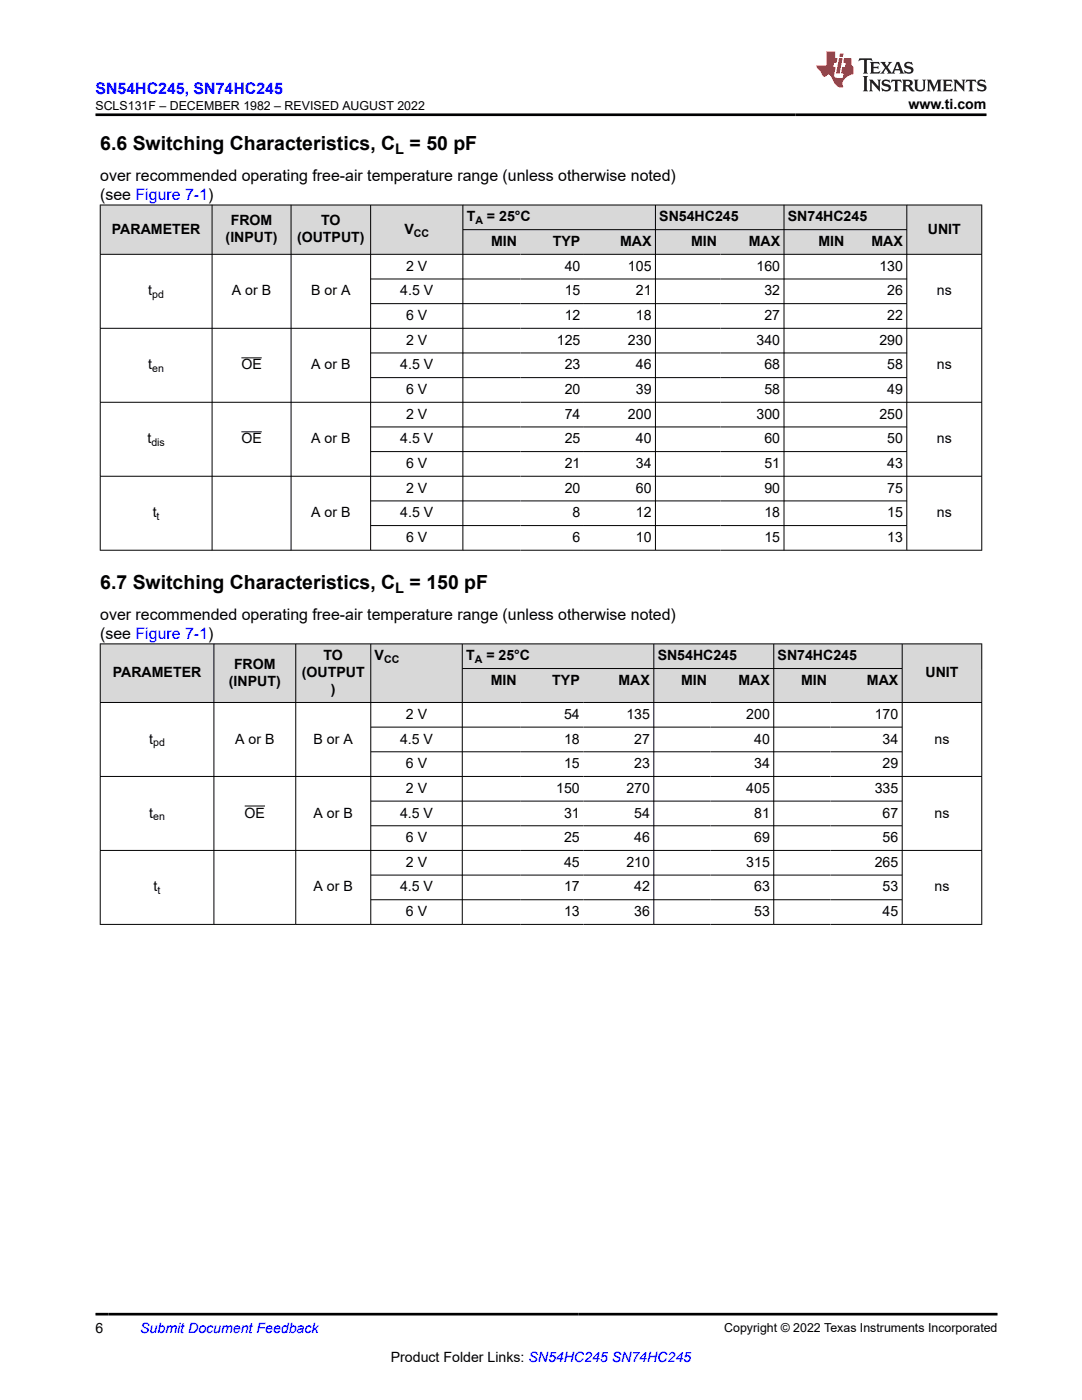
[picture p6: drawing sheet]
<svg xmlns="http://www.w3.org/2000/svg" width="216mm" height="279mm" viewBox="0 0 216 279" stroke-linecap="round" stroke-linejoin="round" font-family="sans-serif">
<defs><g id="words">
<g font-size="3.9">
<text x="20" y="29.9">6.6 Switching Characteristics, C</text>
<text x="81.7" y="29.9">= 50 pF</text>
<text x="20" y="117.5">6.7 Switching Characteristics, C</text>
<text x="81.7" y="117.5">= 150 pF</text>
</g>
<text font-size="3.2" fill="#00f" x="19" y="18.7">SN54HC245, SN74HC245</text>
<g font-size="3.2">
<text x="20" y="36.1">over recommended operating free-air temperature range (unless otherwise noted)</text>
<text x="20" y="39.9">(see Figure 7-1)</text>
<text x="20" y="123.6">over recommended operating free-air temperature range (unless otherwise noted)</text>
<text x="20" y="127.4">(see Figure 7-1)</text>
</g>
<g font-size="2.9">
<text x="78.9" y="30.7">L</text>
<text x="78.9" y="118.3">L</text>
</g>
<g font-size="2.8">
<text x="181.3" y="21.8">www.ti.com</text>
<text x="22.3" y="46.6">PARAMETER</text>
<text x="46" y="45">FROM</text>
<text x="64.1" y="45">TO</text>
<text x="80.7" y="46.6">V</text>
<text x="93.1" y="44.2">T</text>
<text x="97.2" y="44.2">= 25°C</text>
<text x="131.6" y="44.2">SN54HC245</text>
<text x="157.2" y="44.2">SN74HC245</text>
<text x="185.1" y="46.6">UNIT</text>
<text x="45" y="48.3">(INPUT)</text>
<text x="59.3" y="48.3">(OUTPUT)</text>
<text x="98" y="49.1">MIN</text>
<text x="110.3" y="49.1">TYP</text>
<text x="123.7" y="49.1">MAX</text>
<text x="137.9" y="49.1">MIN</text>
<text x="149.4" y="49.1">MAX</text>
<text x="163.3" y="49.1">MIN</text>
<text x="173.9" y="49.1">MAX</text>
<text x="29.6" y="59">t</text>
<text x="46.3" y="59">A or B</text>
<text x="62.1" y="59">B or A</text>
<text x="79.9" y="59">4.5 V</text>
<text x="81" y="54">2 V</text>
<text x="112.7" y="54">40</text>
<text x="112.7" y="59">15</text>
<text x="125.3" y="54">105</text>
<text x="126.9" y="59">21</text>
<text x="151" y="54">160</text>
<text x="152.5" y="59">32</text>
<text x="175.5" y="54">130</text>
<text x="177" y="59">26</text>
<text x="186.9" y="59">ns</text>
<text x="81" y="63.9">6 V</text>
<text x="112.7" y="63.9">12</text>
<text x="126.9" y="63.9">18</text>
<text x="152.5" y="63.9">27</text>
<text x="177" y="63.9">22</text>
<text x="81" y="68.8">2 V</text>
<text x="111.1" y="68.8">125</text>
<text x="125.3" y="68.8">230</text>
<text x="151" y="68.8">340</text>
<text x="175.5" y="68.8">290</text>
<text x="29.6" y="73.7">t</text>
<text x="48.2" y="73.7">OE</text>
<text x="62.1" y="73.7">A or B</text>
<text x="79.9" y="73.7">4.5 V</text>
<text x="112.7" y="73.7">23</text>
<text x="126.9" y="73.7">46</text>
<text x="152.5" y="73.7">68</text>
<text x="177" y="73.7">58</text>
<text x="186.9" y="73.7">ns</text>
<text x="81" y="78.6">6 V</text>
<text x="81" y="83.6">2 V</text>
<text x="112.7" y="78.6">20</text>
<text x="112.7" y="83.6">74</text>
<text x="125.3" y="83.6">200</text>
<text x="126.9" y="78.6">39</text>
<text x="151" y="83.6">300</text>
<text x="152.5" y="78.6">58</text>
<text x="175.5" y="83.6">250</text>
<text x="177" y="78.6">49</text>
<text x="29.4" y="88.5">t</text>
<text x="48.2" y="88.5">OE</text>
<text x="62.1" y="88.5">A or B</text>
<text x="79.9" y="88.5">4.5 V</text>
<text x="112.7" y="88.5">25</text>
<text x="126.9" y="88.5">40</text>
<text x="152.5" y="88.5">60</text>
<text x="177" y="88.5">50</text>
<text x="186.9" y="88.5">ns</text>
<text x="81" y="93.4">6 V</text>
<text x="112.7" y="93.4">21</text>
<text x="126.9" y="93.4">34</text>
<text x="152.5" y="93.4">51</text>
<text x="177" y="93.4">43</text>
<text x="81" y="98.3">2 V</text>
<text x="112.7" y="98.3">20</text>
<text x="126.9" y="98.3">60</text>
<text x="152.5" y="98.3">90</text>
<text x="177" y="98.3">75</text>
<text x="30.5" y="103.2">t</text>
<text x="62.1" y="103.2">A or B</text>
<text x="79.9" y="103.2">4.5 V</text>
<text x="114.2" y="103.2">8</text>
<text x="126.9" y="103.2">12</text>
<text x="152.5" y="103.2">18</text>
<text x="177" y="103.2">15</text>
<text x="186.9" y="103.2">ns</text>
<text x="81" y="108.2">6 V</text>
<text x="114.2" y="108.2">6</text>
<text x="126.9" y="108.2">10</text>
<text x="152.5" y="108.2">15</text>
<text x="177" y="108.2">13</text>
<text x="64.6" y="131.8">TO</text>
<text x="74.8" y="131.8">V</text>
<text x="93" y="131.8">T</text>
<text x="97" y="131.8">= 25°C</text>
<text x="131.2" y="131.8">SN54HC245</text>
<text x="155.2" y="131.8">SN74HC245</text>
<text x="22.5" y="135.2">PARAMETER</text>
<text x="45.7" y="136.9">(INPUT)</text>
<text x="46.7" y="133.5">FROM</text>
<text x="60.2" y="135.2">(OUTPUT</text>
<text x="97.9" y="136.7">MIN</text>
<text x="110.2" y="136.7">TYP</text>
<text x="123.4" y="136.7">MAX</text>
<text x="135.9" y="136.7">MIN</text>
<text x="147.4" y="136.7">MAX</text>
<text x="159.9" y="136.7">MIN</text>
<text x="173" y="136.7">MAX</text>
<text x="184.7" y="135.2">UNIT</text>
<text x="66" y="138.5">)</text>
<text x="81" y="143.5">2 V</text>
<text x="112.6" y="143.5">54</text>
<text x="125" y="143.5">135</text>
<text x="148.9" y="143.5">200</text>
<text x="174.5" y="143.5">170</text>
<text x="29.8" y="148.4">t</text>
<text x="46.9" y="148.4">A or B</text>
<text x="62.6" y="148.4">B or A</text>
<text x="79.8" y="148.4">4.5 V</text>
<text x="112.6" y="148.4">18</text>
<text x="126.6" y="148.4">27</text>
<text x="150.5" y="148.4">40</text>
<text x="176.1" y="148.4">34</text>
<text x="186.5" y="148.4">ns</text>
<text x="81" y="153.3">6 V</text>
<text x="112.6" y="153.3">15</text>
<text x="126.6" y="153.3">23</text>
<text x="150.5" y="153.3">34</text>
<text x="176.1" y="153.3">29</text>
<text x="81" y="158.2">2 V</text>
<text x="111" y="158.2">150</text>
<text x="125" y="158.2">270</text>
<text x="148.9" y="158.2">405</text>
<text x="174.5" y="158.2">335</text>
<text x="29.8" y="163.2">t</text>
<text x="48.8" y="163.2">OE</text>
<text x="62.6" y="163.2">A or B</text>
<text x="79.8" y="163.2">4.5 V</text>
<text x="112.6" y="163.2">31</text>
<text x="126.6" y="163.2">54</text>
<text x="150.5" y="163.2">81</text>
<text x="176.1" y="163.2">67</text>
<text x="186.5" y="163.2">ns</text>
<text x="81" y="168.1">6 V</text>
<text x="81" y="173">2 V</text>
<text x="112.6" y="168.1">25</text>
<text x="112.6" y="173">45</text>
<text x="125" y="173">210</text>
<text x="126.6" y="168.1">46</text>
<text x="148.9" y="173">315</text>
<text x="150.5" y="168.1">69</text>
<text x="174.5" y="173">265</text>
<text x="176.1" y="168.1">56</text>
<text x="30.7" y="177.9">t</text>
<text x="62.6" y="177.9">A or B</text>
<text x="79.8" y="177.9">4.5 V</text>
<text x="112.6" y="177.9">17</text>
<text x="126.6" y="177.9">42</text>
<text x="150.5" y="177.9">63</text>
<text x="176.1" y="177.9">53</text>
<text x="186.5" y="177.9">ns</text>
<text x="81" y="182.8">6 V</text>
<text x="112.6" y="182.8">13</text>
<text x="126.6" y="182.8">36</text>
<text x="150.5" y="182.8">53</text>
<text x="176.1" y="182.8">45</text>
<text x="19" y="266.1">6</text>
<text x="78" y="271.7">Product Folder Links: SN54HC245 SN74HC245</text>
</g>
<text font-size="2.8" fill="#00f" x="28" y="266.1">Submit Document Feedback</text>
<g font-size="2.5">
<text x="19" y="21.9">SCLS131F – DECEMBER 1982 – REVISED AUGUST 2022</text>
<text x="144.5" y="265.8">Copyright © 2022 Texas Instruments Incorporated</text>
</g>
<g font-size="2.1">
<text x="82.6" y="47.2">CC</text>
<text x="94.9" y="44.8">A</text>
<text x="30.4" y="59.5">pd</text>
<text x="30.4" y="74.3">en</text>
<text x="30.2" y="89">dis</text>
<text x="31.3" y="103.8">t</text>
<text x="76.6" y="132.3">CC</text>
<text x="94.7" y="132.3">A</text>
<text x="30.6" y="149">pd</text>
<text x="30.6" y="163.7">en</text>
<text x="31.4" y="178.5">t</text>
</g>
</g></defs>
<g fill="#d8d8d8">
<path d="M20 40.9h175.9v4.9h-175.9z" fill-rule="evenodd"/>
<path d="M20.1 41h22.2v9.7h-22.2z" fill-rule="evenodd"/>
<path d="M42.4 41h15.6v9.7h-15.6z" fill-rule="evenodd"/>
<path d="M58.1 41h15.8v9.7h-15.8z" fill-rule="evenodd"/>
<path d="M74 41h18.3v9.7h-18.3z" fill-rule="evenodd"/>
<path d="M92.4 41h38.3v4.8h-38.3z" fill-rule="evenodd"/>
<path d="M130.8 41h25.6v4.8h-25.6z" fill-rule="evenodd"/>
<path d="M156.5 41h24.4v4.8h-24.4z" fill-rule="evenodd"/>
<path d="M181 41h14.8v9.7h-14.8z" fill-rule="evenodd"/>
<path d="M92.4 45.9h11.5v4.8h-11.5z" fill-rule="evenodd"/>
<path d="M103.9 45.9h12.6v4.8h-12.6z" fill-rule="evenodd"/>
<path d="M116.5 45.9h14.2v4.8h-14.2z" fill-rule="evenodd"/>
<path d="M130.8 45.9h13v4.8h-13z" fill-rule="evenodd"/>
<path d="M143.8 45.9h12.6v4.8h-12.6z" fill-rule="evenodd"/>
<path d="M156.5 45.9h12.7v4.8h-12.7z" fill-rule="evenodd"/>
<path d="M169.2 45.9h11.7v4.8h-11.7z" fill-rule="evenodd"/>
</g>
<g fill="none" stroke="#000" stroke-width=".2">
<path d="M19.9 40.9h176.1M19.9 50.8h176.1M20 40.9v69M42.3 40.9v69M58.1 40.9v69M74 40.9v69M74 55.7h107M92.4 40.9v69M92.4 45.8h88.6M130.8 40.9v69M156.4 40.9v69M180.9 40.9v69"/>
<path d="M195.9 40.9v69M19.9 65.5h176.1M48.2 71.4h4M74 60.6h107M74 70.4h107M74 75.4h107M19.9 80.3h176.1M19.9 95h176.1M48.2 86.2h4M74 85.2h107M74 90.1h107M74 100h107"/>
<path d="M19.9 109.8h176.1M74 104.9h107"/>
</g>
<g fill="#d8d8d8">
<path d="M20 128.5h175.9v4.9h-175.9z" fill-rule="evenodd"/>
<path d="M20.1 128.6h22.5v11.5h-22.5z" fill-rule="evenodd"/>
<path d="M42.7 128.6h16.3v11.5h-16.3z" fill-rule="evenodd"/>
<path d="M59.1 128.6h14.8v11.5h-14.8z" fill-rule="evenodd"/>
<path d="M74 128.6h18.2v11.5h-18.2z" fill-rule="evenodd"/>
<path d="M92.3 128.6h38.1v4.8h-38.1z" fill-rule="evenodd"/>
<path d="M130.5 128.6h23.8v4.8h-23.8z" fill-rule="evenodd"/>
<path d="M154.5 128.6h25.5v4.8h-25.5z" fill-rule="evenodd"/>
<path d="M180.1 128.6h15.7v11.5h-15.7z" fill-rule="evenodd"/>
<path d="M92.3 133.5h11.5v6.6h-11.5z" fill-rule="evenodd"/>
<path d="M103.8 133.5h12.6v6.6h-12.6z" fill-rule="evenodd"/>
<path d="M116.4 133.5h14v6.6h-14z" fill-rule="evenodd"/>
<path d="M130.5 133.5h11.3v6.6h-11.3z" fill-rule="evenodd"/>
<path d="M141.8 133.5h12.5v6.6h-12.5z" fill-rule="evenodd"/>
<path d="M154.5 133.5h11.2v6.6h-11.2z" fill-rule="evenodd"/>
<path d="M165.7 133.5h14.3v6.6h-14.3z" fill-rule="evenodd"/>
</g>
<g fill="none" stroke="#000" stroke-width=".2">
<path d="M19.9 128.5h176.1M20 128.4v56.1M42.7 128.4v56.1M59 128.4v56.1M74 128.4v56.1M92.2 128.4v56.1M92.2 133.4h87.9M130.5 128.4v56.1M154.4 128.4v56.1M180 128.4v56.1M195.9 128.4v56.1M19.9 140.2h176.1"/>
<path d="M19.9 155h176.1M74 145.1h106.1M74 150h106.1M74 159.9h106.1M19.9 169.7h176.1M48.8 160.9h4.1M74 164.8h106.1M74 174.6h106.1M74 179.6h106.1M19.9 184.5h176.1"/>
</g>
<path d="M171.5 11.6l-.2 .6 .5-.2h.6v.1v2.2l-.2 .4h1l-.2-.4v-2.2v-.1h.5l.5 .2-.1-.6zM173.6 12.4l.2 .3v1.6l-.2 .4h1.9l.1-.6a1.08 1.08 0 0 1-1.3 .2v-.7h.6l.4 .2v-.7l-.4 .2h-.6v-.5l.2-.2a1 1 0 0 1 1 .3l-.1-.5zM175.7 12.4l.9 1.1-1 1.2h.9l-.2-.2 .5-.8 .4 .8-.2 .2h1.6l-.2-.2 .2-.5h.9l.1 .5-.1 .2h.9l-.2-.4-.8-1.9h-.5l-.9 2.1-.9-1.1 .9-1h-.8l.2 .2-.4 .6-.4-.6 .2-.2zM179 12.8l.4 1h-.7zM180.7 12.5a.65 .65 0 0 0-.2 .7 .65 .65 0 0 0 .6 .5l.6 .1 .1 .3a.79 .79 0 0 1-.7 .4 .79 .79 0 0 1-.7-.5l.1 .7 .2-.1a.93 .93 0 0 0 1.1 0 .93 .93 0 0 0 .4-.9 1.46 1.46 0 0 0-1.2-.6l-.1-.3a1.09 1.09 0 0 1 1.2 .2l-.2-.6-.1 .1-.5-.2zM172.2 15.2l.2 .4v2.2l-.2 .4h1l-.2-.4v-2.2l.2-.4zM173.4 15.9l.2 .4v1.5l-.2 .4h.8l-.3-.4 .1-1.3 1.6 1.8v-2l.2-.4h-.7l.1 .2 .1 1.1-1.2-1.3zM176.2 16a.65 .65 0 0 0-.2 .8 .65 .65 0 0 0 .6 .4l.6 .2 .1 .2a.79 .79 0 0 1-.7 .4 .79 .79 0 0 1-.7-.5l.1 .7 .2-.1a.93 .93 0 0 0 1.1 .1 .93 .93 0 0 0 .4-1 1.46 1.46 0 0 0-1.2-.5l-.1-.4a1.09 1.09 0 0 1 1.2 .2l-.1-.6-.2 .1-.5-.1zM177.9 15.9l-.1 .6a.63 .63 0 0 1 .8-.3v1.6l-.3 .4h1l-.2-.4v-1.6a.66 .66 0 0 1 .8 .3l-.1-.6zM180 15.9l.2 .4v1.5l-.2 .4h1l-.2-.2-.1-.7h.5l.1 .2a.79 .79 0 0 0 1.2 .6l-1-.9a.61 .61 0 0 0 .6-.6 .61 .61 0 0 0-.5-.7zM180.8 16.2h.1a.47 .47 0 0 1 .5 .1 .47 .47 0 0 1 .1 .5l-.1 .1-.7 .1zM182.3 15.9l.2 .2a2.27 2.27 0 0 0 .4 2 1.04 1.04 0 0 0 1.7-.7v-1.3l.2-.2h-.8l.2 .4v1.1a.6 .6 0 0 1-.6 .6 .6 .6 0 0 1-.6-.6v-1.1l.3-.4zM184.9 15.9l.2 .4v1.5l-.2 .4h.8l-.3-.4v-1.4l.9 1.9 .9-1.9v1.4l-.3 .4h1l-.2-.4v-1.5l.2-.4h-.8l-.7 1.5-.6-1.5zM188.1 15.9l.2 .4v1.5l-.2 .4h1.9l.1-.6a1.09 1.09 0 0 1-1.3 .2v-.7h.6l.4 .2v-.6l-.4 .2h-.6v-.6l.2-.1a1.01 1.01 0 0 1 1 .3l-.1-.6zM190.2 15.9l.3 .4v1.5l-.3 .4h.8l-.2-.4v-1.3l1.6 1.8v-2l.2-.4h-.7l.2 .2v1.1l-1.2-1.3zM192.8 15.9l-.1 .6a.63 .63 0 0 1 .8-.3v1.6l-.3 .4h1l-.2-.4v-1.6a.66 .66 0 0 1 .8 .3l-.1-.6zM195.2 16a.65 .65 0 0 0-.2 .8 .65 .65 0 0 0 .6 .4l.6 .2 .2 .2a.79 .79 0 0 1-.7 .4 .79 .79 0 0 1-.7-.5l.1 .7 .2-.1a.93 .93 0 0 0 1 .1 .93 .93 0 0 0 .5-1 1.46 1.46 0 0 0-1.3-.5v-.4a1.09 1.09 0 0 1 1.2 .2l-.2-.6-.2 .1-.5-.1z" fill="#231f20"/>
<path d="M164.9 10.3v2.7h-2l.1 .4 .8 1a.95 .95 0 0 0 1 .9 .59 .59 0 0 1 .5-.4 .59 .59 0 0 1 .5 .3l.4 .8a1.59 1.59 0 0 0 2.1 1.4 1.61 1.61 0 0 1 1-2.3l1-.3-.1-1.5a1.59 1.59 0 0 1-.3-1.7h-1.5l-.2 .9h.6l-.2 .9h-.5l-.2 .9v.3l.4 .1-.1 .9h-.7a.73 .73 0 0 1-1-.7l.3-1.5h-.5l.1-.9h.5l.2-.9h-.5v-1.3zM167.4 11.6l-.6 3.1h.7l.6-3.1zM167.6 10.7l-.1 .6h.7l.1-.6z" fill="#ed1c24"/>
<path d="M19 22.9h177.8M19 262.3h180" fill="none" stroke="#000" stroke-width=".53"/>
<use href="#words"/>
</svg>
